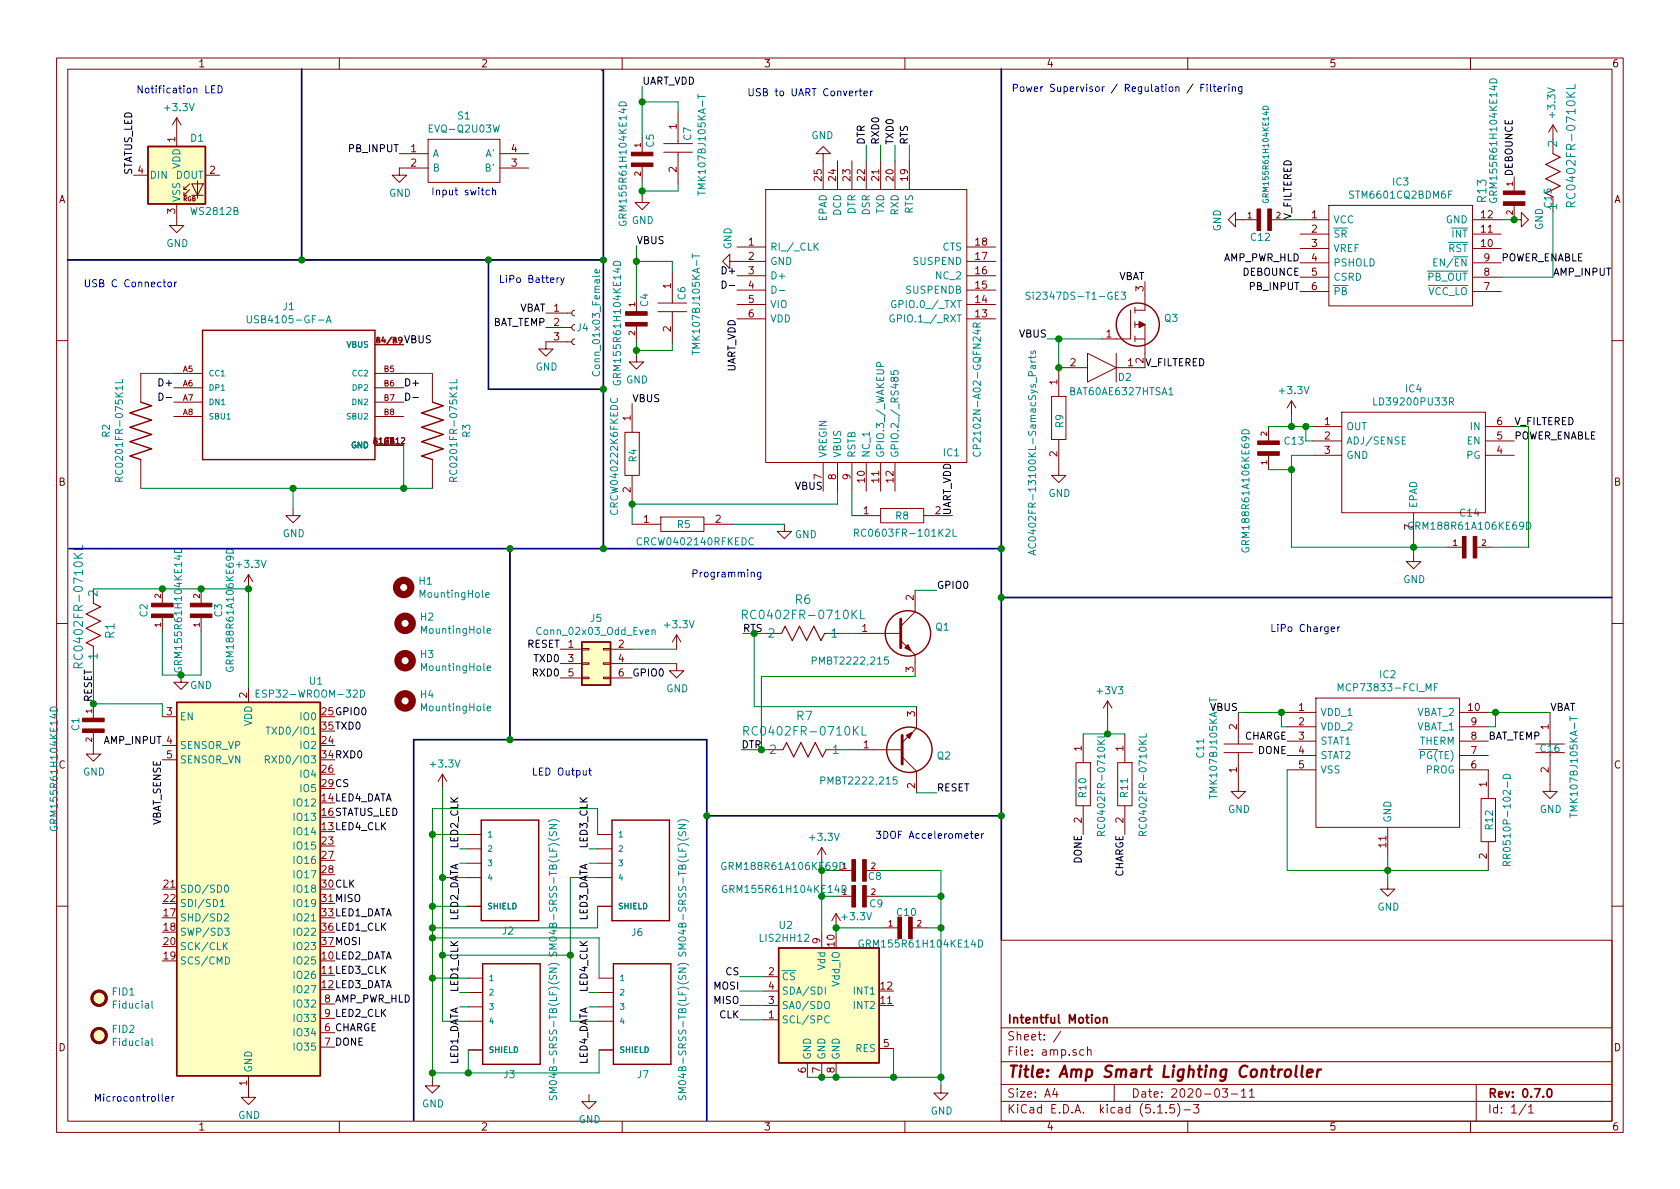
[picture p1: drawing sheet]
<svg xmlns="http://www.w3.org/2000/svg" width="297mm" height="210mm" viewBox="0 0 297 210" stroke-linecap="round" stroke-linejoin="round" font-family="sans-serif">
<defs><g id="words">
<text font-size="2.8" fill="#840000" x="178" y="190.5">Title: Amp Smart Lighting Controller</text>
<g font-size="2.1" fill="#008484">
<text x="275.3" y="25.8" transform="rotate(-90 275.3 25.8)">2</text>
<text x="262.8" y="35.7" transform="rotate(-90 262.8 35.7)">R13</text>
<text x="278.6" y="35.3" transform="rotate(-90 278.6 35.3)">RC0402FR-0710KL</text>
<text x="275.3" y="37.3" transform="rotate(-90 275.3 37.3)">1</text>
<text x="17.2" y="105.3" transform="rotate(-90 17.2 105.3)">2</text>
<text x="140.6" y="106.8">R6</text>
<text x="20.2" y="112.9" transform="rotate(-90 20.2 112.9)">R1</text>
<text x="132.6" y="109.5">RC0402FR-0710KL</text>
<text x="135.6" y="112.7">2</text>
<text x="147.2" y="112.7">1</text>
<text x="14.7" y="116.8" transform="rotate(-90 14.7 116.8)">RC0402FR-0710KL</text>
<text x="17.2" y="116.8" transform="rotate(-90 17.2 116.8)">1</text>
<text x="132.8" y="130.1">RC0402FR-0710KL</text>
<text x="140.9" y="127.4">R7</text>
<text x="135.9" y="133.3">2</text>
<text x="147.4" y="133.3">1</text>
</g>
<g font-size="2.1" fill="#840000">
<text x="178" y="184">Sheet: /</text>
<text x="178" y="181">Intentful Motion</text>
<text x="178" y="186.7">File: amp.sch</text>
<text x="178" y="196.9">KiCad E.D.A. kicad (5.1.5)-3</text>
<text x="178" y="194.1">Size: A4</text>
<text x="200" y="194.1">Date: 2020-03-11</text>
<text x="263" y="194.1">Rev: 0.7.0</text>
<text x="263" y="196.9">Id: 1/1</text>
</g>
<g font-size="1.8" fill="#840000">
<text x="35" y="11.9">1</text>
<text x="85" y="11.9">2</text>
<text x="135" y="11.9">3</text>
<text x="185" y="11.9">4</text>
<text x="235" y="11.9">5</text>
<text x="285" y="11.9">6</text>
<text x="119.6" y="22.8" transform="rotate(-90 119.6 22.8)">1</text>
<text x="31" y="25.1" transform="rotate(-90 31 25.1)">1</text>
<text x="72.7" y="26.9">1</text>
<text x="72.7" y="29.5">2</text>
<text x="90.4" y="29.5">3</text>
<text x="90.4" y="26.9">4</text>
<text x="10.4" y="35.9">A</text>
<text x="24.4" y="30.7">4</text>
<text x="37.1" y="30.7">2</text>
<text x="119.6" y="30.4" transform="rotate(-90 119.6 30.4)">2</text>
<text x="145.3" y="31.9" transform="rotate(-90 145.3 31.9)">25</text>
<text x="147.8" y="31.9" transform="rotate(-90 147.8 31.9)">24</text>
<text x="150.4" y="31.9" transform="rotate(-90 150.4 31.9)">23</text>
<text x="152.9" y="31.9" transform="rotate(-90 152.9 31.9)">22</text>
<text x="155.4" y="31.9" transform="rotate(-90 155.4 31.9)">21</text>
<text x="158" y="31.9" transform="rotate(-90 158 31.9)">20</text>
<text x="160.5" y="31.9" transform="rotate(-90 160.5 31.9)">19</text>
<text x="285.4" y="35.9">A</text>
<text x="31" y="37.8" transform="rotate(-90 31 37.8)">3</text>
<text x="231.9" y="38.6">1</text>
<text x="231.9" y="41.1">2</text>
<text x="261.9" y="41.1">11</text>
<text x="261.9" y="38.6">12</text>
<text x="132.4" y="43.4">1</text>
<text x="132.4" y="46">2</text>
<text x="172.5" y="46">17</text>
<text x="172.5" y="43.4">18</text>
<text x="231.9" y="43.7">3</text>
<text x="231.9" y="46.2">4</text>
<text x="261.9" y="43.7">10</text>
<text x="262.4" y="46.2">9</text>
<text x="118.6" y="51" transform="rotate(-90 118.6 51)">1</text>
<text x="132.4" y="48.5">3</text>
<text x="132.4" y="51">4</text>
<text x="132.4" y="53.6">5</text>
<text x="172.5" y="53.6">14</text>
<text x="172.5" y="51">15</text>
<text x="172.5" y="48.5">16</text>
<text x="202.2" y="51.5" transform="rotate(-90 202.2 51.5)">3</text>
<text x="231.9" y="48.8">5</text>
<text x="231.9" y="51.3">6</text>
<text x="262.4" y="51.3">7</text>
<text x="262.4" y="48.8">8</text>
<text x="97.9" y="55.1">1</text>
<text x="97.9" y="57.7">2</text>
<text x="118.6" y="58.6" transform="rotate(-90 118.6 58.6)">2</text>
<text x="132.4" y="56.1">6</text>
<text x="172.5" y="56.1">13</text>
<text x="195.6" y="59.7">1</text>
<text x="97.9" y="60.2">3</text>
<text x="189.3" y="64.8">2</text>
<text x="199.4" y="64.8">1</text>
<text x="202.2" y="64.2" transform="rotate(-90 202.2 64.2)">2</text>
<text x="186.9" y="68" transform="rotate(-90 186.9 68)">1</text>
<text x="111.5" y="74.4" transform="rotate(-90 111.5 74.4)">1</text>
<text x="234.2" y="75.2">1</text>
<text x="234.2" y="77.7">2</text>
<text x="264.7" y="77.7">5</text>
<text x="264.7" y="75.2">6</text>
<text x="186.9" y="80.7" transform="rotate(-90 186.9 80.7)">2</text>
<text x="234.2" y="80.3">3</text>
<text x="264.7" y="80.3">4</text>
<text x="10.4" y="85.9">B</text>
<text x="111.5" y="87.1" transform="rotate(-90 111.5 87.1)">2</text>
<text x="145.3" y="84.8" transform="rotate(-90 145.3 84.8)">7</text>
<text x="147.8" y="84.8" transform="rotate(-90 147.8 84.8)">8</text>
<text x="150.4" y="84.8" transform="rotate(-90 150.4 84.8)">9</text>
<text x="152.9" y="85.3" transform="rotate(-90 152.9 85.3)">10</text>
<text x="155.4" y="85.3" transform="rotate(-90 155.4 85.3)">11</text>
<text x="158" y="85.3" transform="rotate(-90 158 85.3)">12</text>
<text x="285.4" y="85.9">B</text>
<text x="113.8" y="92.5">1</text>
<text x="126.5" y="92.5">2</text>
<text x="152.7" y="90.9">1</text>
<text x="165.4" y="90.9">2</text>
<text x="249.7" y="93.7" transform="rotate(-90 249.7 93.7)">7</text>
<text x="161.5" y="106.1" transform="rotate(-90 161.5 106.1)">2</text>
<text x="152.4" y="111.8">1</text>
<text x="100.5" y="114.5">1</text>
<text x="100.5" y="117.1">3</text>
<text x="100.5" y="119.6">5</text>
<text x="109.4" y="114.5">2</text>
<text x="109.4" y="117.1">4</text>
<text x="109.4" y="119.6">6</text>
<text x="161.5" y="118.8" transform="rotate(-90 161.5 118.8)">3</text>
<text x="43.7" y="123.4" transform="rotate(-90 43.7 123.4)">2</text>
<text x="229.6" y="125.7">1</text>
<text x="259.6" y="125.7">10</text>
<text x="29.5" y="126.5">3</text>
<text x="56.9" y="131.6">24</text>
<text x="161.8" y="126.7" transform="rotate(-90 161.8 126.7)">3</text>
<text x="218.7" y="129" transform="rotate(-90 218.7 129)">2</text>
<text x="229.6" y="128.3">2</text>
<text x="229.6" y="130.8">3</text>
<text x="260.1" y="128.3">9</text>
<text x="260.1" y="130.8">8</text>
<text x="273.8" y="129" transform="rotate(-90 273.8 129)">1</text>
<text x="10.4" y="135.9">C</text>
<text x="29.5" y="134.1">5</text>
<text x="56.9" y="136.6">26</text>
<text x="152.7" y="132.3">1</text>
<text x="191.3" y="132.8" transform="rotate(-90 191.3 132.8)">1</text>
<text x="198.6" y="132.8" transform="rotate(-90 198.6 132.8)">1</text>
<text x="218.7" y="136.6" transform="rotate(-90 218.7 136.6)">1</text>
<text x="229.6" y="133.3">4</text>
<text x="229.6" y="135.9">5</text>
<text x="260.1" y="133.3">7</text>
<text x="260.1" y="135.9">6</text>
<text x="273.8" y="136.6" transform="rotate(-90 273.8 136.6)">2</text>
<text x="285.4" y="135.9">C</text>
<text x="161.8" y="139.4" transform="rotate(-90 161.8 139.4)">2</text>
<text x="262.9" y="139.2" transform="rotate(-90 262.9 139.2)">1</text>
<text x="56.9" y="149.3">23</text>
<text x="191.3" y="145.5" transform="rotate(-90 191.3 145.5)">2</text>
<text x="198.6" y="145.5" transform="rotate(-90 198.6 145.5)">2</text>
<text x="245.1" y="149.8" transform="rotate(-90 245.1 149.8)">11</text>
<text x="56.9" y="151.9">27</text>
<text x="56.9" y="154.4">28</text>
<text x="262.9" y="151.9" transform="rotate(-90 262.9 151.9)">2</text>
<text x="29" y="157">21</text>
<text x="29" y="159.5">22</text>
<text x="29" y="162">17</text>
<text x="29" y="164.6">18</text>
<text x="29" y="167.1">20</text>
<text x="145" y="166.8" transform="rotate(-90 145 166.8)">9</text>
<text x="147.6" y="167.3" transform="rotate(-90 147.6 167.3)">10</text>
<text x="29" y="169.7">19</text>
<text x="135.9" y="172.5">2</text>
<text x="135.9" y="177.5">3</text>
<text x="135.9" y="175">4</text>
<text x="155.8" y="177.5">11</text>
<text x="155.8" y="175">12</text>
<text x="10.4" y="185.9">D</text>
<text x="135.9" y="180.1">1</text>
<text x="156.2" y="185.2">5</text>
<text x="285.4" y="185.9">D</text>
<text x="43.7" y="192" transform="rotate(-90 43.7 192)">1</text>
<text x="142.5" y="189.7" transform="rotate(-90 142.5 189.7)">6</text>
<text x="145" y="189.7" transform="rotate(-90 145 189.7)">7</text>
<text x="147.6" y="189.7" transform="rotate(-90 147.6 189.7)">8</text>
<text x="35" y="199.9">1</text>
<text x="85" y="199.9">2</text>
<text x="135" y="199.9">3</text>
<text x="185" y="199.9">4</text>
<text x="235" y="199.9">5</text>
<text x="285" y="199.9">6</text>
</g>
<g font-size="1.8" fill="#0000c2">
<text x="25.9" y="16.5">Notification LED</text>
<text x="132.1" y="17">USB to UART Converter</text>
<text x="178.8" y="16.3">Power Supervisor / Regulation / Filtering</text>
<text x="76.2" y="34.5">Input switch</text>
<text x="14.7" y="50.8">USB C Connector</text>
<text x="88.1" y="50">LiPo Battery</text>
<text x="122.2" y="102.1">Programming</text>
<text x="224.5" y="111.8">LiPo Charger</text>
<text x="94" y="137.2">LED Output</text>
<text x="154.7" y="148.3">3DOF Accelerometer</text>
<text x="16.5" y="194.8">Microcontroller</text>
</g>
<g font-size="1.8">
<text x="113.5" y="15">UART_VDD</text>
<text x="61.9" y="26.9">PB_INPUT</text>
<text x="152.9" y="25.6" transform="rotate(-90 152.9 25.6)">DTR</text>
<text x="155.4" y="25.6" transform="rotate(-90 155.4 25.6)">RXD0</text>
<text x="158" y="25.6" transform="rotate(-90 158 25.6)">TXD0</text>
<text x="160.5" y="25.6" transform="rotate(-90 160.5 25.6)">RTS</text>
<text x="23.4" y="31" transform="rotate(-90 23.4 31)">STATUS_LED</text>
<text x="267.5" y="31.2" transform="rotate(-90 267.5 31.2)">DEBOUNCE</text>
<text x="228.3" y="38.9" transform="rotate(-90 228.3 38.9)">V_FILTERED</text>
<text x="112.5" y="43.2">VBUS</text>
<text x="216.2" y="46.2">AMP_PWR_HLD</text>
<text x="265.4" y="46.2">POWER_ENABLE</text>
<text x="128" y="48.5">D+</text>
<text x="197.6" y="49.5">VBAT</text>
<text x="219.8" y="48.8">DEBOUNCE</text>
<text x="221.1" y="51.3">PB_INPUT</text>
<text x="274.6" y="48.8">AMP_INPUT</text>
<text x="87" y="57.7">BAT_TEMP</text>
<text x="91.7" y="55.1">VBAT</text>
<text x="180.3" y="59.7">VBUS</text>
<text x="71.4" y="60.7">VBUS</text>
<text x="202.4" y="64.8">V_FILTERED</text>
<text x="28.4" y="68.3">D+</text>
<text x="71.4" y="68.3">D+</text>
<text x="111.8" y="71.1">VBUS</text>
<text x="130" y="66" transform="rotate(-90 130 66)">UART_VDD</text>
<text x="267.7" y="75.2">V_FILTERED</text>
<text x="267.7" y="77.7">POWER_ENABLE</text>
<text x="140.6" y="86.6">VBUS</text>
<text x="168.1" y="91.2" transform="rotate(-90 168.1 91.2)">UART_VDD</text>
<text x="165.6" y="104.1">GPIO0</text>
<text x="131.3" y="111.8">RTS</text>
<text x="93.2" y="114.5">RESET</text>
<text x="94.3" y="119.6">RXD0</text>
<text x="94.5" y="117.1">TXD0</text>
<text x="111.8" y="119.6">GPIO0</text>
<text x="16.3" y="124.2" transform="rotate(-90 16.3 124.2)">RESET</text>
<text x="214" y="125.7">VBUS</text>
<text x="274.1" y="125.7">VBAT</text>
<text x="18.5" y="131.6">AMP_INPUT 4</text>
<text x="56.9" y="126.5">25GPIO0</text>
<text x="56.9" y="129">35TXD0</text>
<text x="219.9" y="130.8">CHARGE</text>
<text x="263.1" y="130.8">BAT_TEMP</text>
<text x="56.9" y="134.1">34RXD0</text>
<text x="131.1" y="132.3">DTR</text>
<text x="222.5" y="133.3">DONE</text>
<text x="56.9" y="141.7">14LED4_DATA</text>
<text x="56.9" y="139.2">29CS</text>
<text x="165.6" y="139.9">RESET</text>
<text x="28.4" y="146.1" transform="rotate(-90 28.4 146.1)">VBAT_SENSE</text>
<text x="56.9" y="146.8">13LED4_CLK</text>
<text x="56.9" y="144.3">16STATUS_LED</text>
<text x="81" y="150.1" transform="rotate(-90 81 150.1)">LED2_CLK</text>
<text x="103.9" y="150.1" transform="rotate(-90 103.9 150.1)">LED3_CLK</text>
<text x="191.3" y="152.7" transform="rotate(-90 191.3 152.7)">DONE</text>
<text x="198.6" y="155.2" transform="rotate(-90 198.6 155.2)">CHARGE</text>
<text x="56.9" y="157">30CLK</text>
<text x="56.9" y="159.5">31MISO</text>
<text x="56.9" y="162">33LED1_DATA</text>
<text x="56.9" y="164.6">36LED1_CLK</text>
<text x="56.9" y="167.1">37MOSI</text>
<text x="81" y="163.1" transform="rotate(-90 81 163.1)">LED2_DATA</text>
<text x="103.9" y="163.1" transform="rotate(-90 103.9 163.1)">LED3_DATA</text>
<text x="56.9" y="169.7">10LED2_DATA</text>
<text x="56.9" y="172.2">11LED3_CLK</text>
<text x="128.3" y="172.5">CS</text>
<text x="56.9" y="174.7">12LED3_DATA</text>
<text x="57.4" y="177.3">8 AMP_PWR_HLD</text>
<text x="57.4" y="179.8">9 LED2_CLK</text>
<text x="81" y="175.5" transform="rotate(-90 81 175.5)">LED1_CLK</text>
<text x="103.9" y="175.5" transform="rotate(-90 103.9 175.5)">LED4_CLK</text>
<text x="126.3" y="175">MOSI</text>
<text x="126.3" y="177.5">MISO</text>
<text x="57.4" y="182.4">6 CHARGE</text>
<text x="57.4" y="184.9">7 DONE</text>
<text x="127.2" y="180.1">CLK</text>
<text x="81" y="188.5" transform="rotate(-90 81 188.5)">LED1_DATA</text>
<text x="103.9" y="188.5" transform="rotate(-90 103.9 188.5)">LED4_DATA</text>
</g>
<g font-size="1.8" fill="#008484">
<text x="29.3" y="19.7">+3.3V</text>
<text x="76.3" y="23.4">EVQ-Q2U03W</text>
<text x="81" y="21.1">S1</text>
<text x="275" y="20.6" transform="rotate(-90 275 20.6)">+3.3V</text>
<text x="31.9" y="29.9" transform="rotate(-90 31.9 29.9)">VDD</text>
<text x="33.7" y="25.1">D1</text>
<text x="76.5" y="27.8">A</text>
<text x="85.9" y="27.8">A'</text>
<text x="115.6" y="26" transform="rotate(-90 115.6 26)">C5</text>
<text x="122.2" y="24.8" transform="rotate(-90 122.2 24.8)">C7</text>
<text x="143.5" y="24.6">GND</text>
<text x="26.4" y="31.6">DIN</text>
<text x="31.1" y="31.6">DOUT</text>
<text x="31.9" y="35.8" transform="rotate(-90 31.9 35.8)">VSS</text>
<text x="68.8" y="34.8">GND</text>
<text x="76.5" y="30.3">B</text>
<text x="85.9" y="30.3">B'</text>
<text x="124.8" y="33.7" transform="rotate(-90 124.8 33.7)">TMK107BJ105KA-T</text>
<text x="239" y="35.1">STM6601CQ2BDM6F</text>
<text x="246.3" y="32.8">IC3</text>
<text x="264.7" y="35" transform="rotate(-90 264.7 35)">GRM155R61H104KE14D</text>
<text x="34" y="38">WS2812B</text>
<text x="110.8" y="39.1" transform="rotate(-90 110.8 39.1)">GRM155R61H104KE14D</text>
<text x="111.7" y="39.6">GND</text>
<text x="146.2" y="39.2" transform="rotate(-90 146.2 39.2)">EPAD</text>
<text x="148.7" y="38.1" transform="rotate(-90 148.7 38.1)">DCD</text>
<text x="151.3" y="37.9" transform="rotate(-90 151.3 37.9)">DTR</text>
<text x="153.8" y="38" transform="rotate(-90 153.8 38)">DSR</text>
<text x="156.3" y="37.8" transform="rotate(-90 156.3 37.8)">TXD</text>
<text x="158.9" y="38" transform="rotate(-90 158.9 38)">RXD</text>
<text x="161.4" y="37.8" transform="rotate(-90 161.4 37.8)">RTS</text>
<text x="215.9" y="40.9" transform="rotate(-90 215.9 40.9)">GND</text>
<text x="235.7" y="39.5">VCC</text>
<text x="255.7" y="39.5">GND</text>
<text x="272.8" y="40.7" transform="rotate(-90 272.8 40.7)">GND</text>
<text x="274.4" y="36.7" transform="rotate(-90 274.4 36.7)">C15</text>
<text x="29.4" y="43.7">GND</text>
<text x="129.3" y="44.1" transform="rotate(-90 129.3 44.1)">GND</text>
<text x="136.1" y="44.3">RI_/_CLK</text>
<text x="136.1" y="46.9">GND</text>
<text x="161.6" y="46.9">SUSPEND</text>
<text x="166.6" y="44.3">CTS</text>
<text x="221.2" y="42.6">C12</text>
<text x="235.7" y="42">SR</text>
<text x="235.7" y="44.6">VREF</text>
<text x="235.7" y="47.1">PSHOLD</text>
<text x="254.2" y="47.1">EN/EN</text>
<text x="256.1" y="44.6">RST</text>
<text x="256.7" y="42">INT</text>
<text x="121.2" y="53" transform="rotate(-90 121.2 53)">C6</text>
<text x="136.1" y="49.4">D+</text>
<text x="160.4" y="51.9">SUSPENDB</text>
<text x="165.7" y="49.4">NC_2</text>
<text x="182.8" y="53">Si2347DS-T1-GE3</text>
<text x="235.7" y="49.7">CSRD</text>
<text x="235.7" y="52.2">PB</text>
<text x="252.4" y="52.2">VCC_LO</text>
<text x="252.4" y="49.7">PB_OUT</text>
<text x="44.8" y="57.2">USB4105-GF-A</text>
<text x="50.1" y="54.9">J1</text>
<text x="102.1" y="58.6">J4</text>
<text x="114.6" y="54.2" transform="rotate(-90 114.6 54.2)">C4</text>
<text x="136.1" y="54.5">VIO</text>
<text x="136.1" y="57">VDD</text>
<text x="158.3" y="57">GPIO.1_/_RXT</text>
<text x="158.5" y="54.5">GPIO.0_/_TXT</text>
<text x="205.9" y="56.9">Q3</text>
<text x="94.7" y="65.5">GND</text>
<text x="106.1" y="65.8" transform="rotate(-90 106.1 65.8)">Conn_01x03_Female</text>
<text x="123.7" y="61.9" transform="rotate(-90 123.7 61.9)">TMK107BJ105KA-T</text>
<text x="109.8" y="67.3" transform="rotate(-90 109.8 67.3)">GRM155R61H104KE14D</text>
<text x="110.7" y="67.8">GND</text>
<text x="189.5" y="69.9">BAT60AE6327HTSA1</text>
<text x="197.8" y="67.4">D2</text>
<text x="226.4" y="69.7">+3.3V</text>
<text x="243.5" y="71.7">LD39200PU33R</text>
<text x="248.6" y="69.4">IC4</text>
<text x="19.4" y="77.3" transform="rotate(-90 19.4 77.3)">R2</text>
<text x="83.2" y="77.3" transform="rotate(-90 83.2 77.3)">R3</text>
<text x="188" y="75.6" transform="rotate(-90 188 75.6)">R9</text>
<text x="238" y="76.1">OUT</text>
<text x="260.1" y="76.1">IN</text>
<text x="112.6" y="81.7" transform="rotate(-90 112.6 81.7)">R4</text>
<text x="146.2" y="81" transform="rotate(-90 146.2 81)">VREGIN</text>
<text x="148.7" y="81" transform="rotate(-90 148.7 81)">VBUS</text>
<text x="151.3" y="81" transform="rotate(-90 151.3 81)">RSTB</text>
<text x="153.8" y="81" transform="rotate(-90 153.8 81)">NC_1</text>
<text x="156.3" y="81" transform="rotate(-90 156.3 81)">GPIO.3_/_WAKEUP</text>
<text x="158.9" y="81" transform="rotate(-90 158.9 81)">GPIO.2_/_RS485</text>
<text x="166.9" y="80.7">IC1</text>
<text x="173.4" y="79.1" transform="rotate(-90 173.4 79.1)">CP2102N-A02-GQFN24R</text>
<text x="227.2" y="78.6">C13</text>
<text x="238" y="78.6">ADJ/SENSE</text>
<text x="238" y="81.1">GND</text>
<text x="259.3" y="81.1">PG</text>
<text x="259.4" y="78.6">EN</text>
<text x="21.7" y="84" transform="rotate(-90 21.7 84)">RC0201FR-075K1L</text>
<text x="80.8" y="84" transform="rotate(-90 80.8 84)">RC0201FR-075K1L</text>
<text x="185.4" y="87.9">GND</text>
<text x="250.6" y="89.9" transform="rotate(-90 250.6 89.9)">EPAD</text>
<text x="50" y="95">GND</text>
<text x="109.3" y="90.6" transform="rotate(-90 109.3 90.6)">CRCW040222K6FKEDC</text>
<text x="119.8" y="93.4">R5</text>
<text x="140.5" y="95.2">GND</text>
<text x="152.2" y="94.9">RC0603FR-101K2L</text>
<text x="158.4" y="91.9">R8</text>
<text x="183.2" y="95.8" transform="rotate(-90 183.2 95.8)">AC0402FR-13100KL-SamacSys_Parts</text>
<text x="249.7" y="93.7">GRM188R61A106KE69D</text>
<text x="258.2" y="91.4">C14</text>
<text x="42" y="100.4">+3.3V</text>
<text x="113.1" y="96.4">CRCW0402140RFKEDC</text>
<text x="220.9" y="96.9" transform="rotate(-90 220.9 96.9)">GRM188R61A106KE69D</text>
<text x="74.1" y="103.4">H1</text>
<text x="74.5" y="105.7">MountingHole</text>
<text x="248.1" y="103.1">GND</text>
<text x="26.1" y="109.1" transform="rotate(-90 26.1 109.1)">C2</text>
<text x="39.3" y="109.1" transform="rotate(-90 39.3 109.1)">C3</text>
<text x="74.4" y="109.7">H2</text>
<text x="74.7" y="112.1">MountingHole</text>
<text x="95.4" y="112.3">Conn_02x03_Odd_Even</text>
<text x="104.4" y="110">J5</text>
<text x="117.7" y="111.1">+3.3V</text>
<text x="165.5" y="111.5">Q1</text>
<text x="32.2" y="118" transform="rotate(-90 32.2 118)">GRM155R61H104KE14D</text>
<text x="41.3" y="118" transform="rotate(-90 41.3 118)">GRM188R61A106KE69D</text>
<text x="74.4" y="116.4">H3</text>
<text x="74.7" y="118.7">MountingHole</text>
<text x="144.1" y="117.5">PMBT2222,215</text>
<text x="244" y="119.9">IC2</text>
<text x="33.6" y="121.8">GND</text>
<text x="46.3" y="123.4">ESP32-WROOM-32D</text>
<text x="54.8" y="121.1">U1</text>
<text x="74.4" y="123.5">H4</text>
<text x="74.7" y="125.8">MountingHole</text>
<text x="117.8" y="122.4">GND</text>
<text x="194.1" y="122.8">+3V3</text>
<text x="237.5" y="122.2">MCP73833-FCI_MF</text>
<text x="14" y="129.2" transform="rotate(-90 14 129.2)">C1</text>
<text x="31.7" y="127.4">EN</text>
<text x="44.6" y="128.4" transform="rotate(-90 44.6 128.4)">VDD</text>
<text x="48.3" y="129.9">TXD0/IO1</text>
<text x="53.3" y="127.4">IO0</text>
<text x="233.4" y="126.6">VDD_1</text>
<text x="233.4" y="129.2">VDD_2</text>
<text x="233.4" y="131.7">STAT1</text>
<text x="250.5" y="126.6">VBAT_2</text>
<text x="250.5" y="129.2">VBAT_1</text>
<text x="251" y="131.7">THERM</text>
<text x="14.7" y="137.2">GND</text>
<text x="31.7" y="132.5">SENSOR_VP</text>
<text x="31.7" y="135">SENSOR_VN</text>
<text x="48.1" y="135">RXD0/IO3</text>
<text x="53.3" y="132.5">IO2</text>
<text x="53.3" y="137.5">IO4</text>
<text x="76.3" y="135.7">+3.3V</text>
<text x="165.7" y="134.3">Q2</text>
<text x="212.9" y="133.9" transform="rotate(-90 212.9 133.9)">C11</text>
<text x="233.4" y="134.2">STAT2</text>
<text x="233.4" y="136.8">VSS</text>
<text x="251.3" y="134.2">PG(TE)</text>
<text x="252.1" y="136.8">PROG</text>
<text x="272.4" y="133">C16</text>
<text x="52.3" y="142.6">IO12</text>
<text x="53.3" y="140.1">IO5</text>
<text x="145.7" y="138.7">PMBT2222,215</text>
<text x="192.1" y="140.9" transform="rotate(-90 192.1 140.9)">R10</text>
<text x="199.4" y="140.9" transform="rotate(-90 199.4 140.9)">R11</text>
<text x="215.2" y="140.4" transform="rotate(-90 215.2 140.4)">TMK107BJ105KA-T</text>
<text x="217.1" y="143.8">GND</text>
<text x="272.2" y="143.8">GND</text>
<text x="278.9" y="143.7" transform="rotate(-90 278.9 143.7)">TMK107BJ105KA-T</text>
<text x="10.2" y="146.1" transform="rotate(-90 10.2 146.1)">GRM155R61H104KE14D</text>
<text x="52.3" y="147.7">IO14</text>
<text x="52.3" y="145.2">IO13</text>
<text x="143.3" y="148.7">+3.3V</text>
<text x="195.4" y="146.7" transform="rotate(-90 195.4 146.7)">RC0402FR-0710KL</text>
<text x="202.7" y="146.7" transform="rotate(-90 202.7 146.7)">RC0402FR-0710KL</text>
<text x="246" y="145.5" transform="rotate(-90 246 145.5)">GND</text>
<text x="264" y="146.7" transform="rotate(-90 264 146.7)">R12</text>
<text x="52.3" y="150.2">IO15</text>
<text x="52.3" y="152.8">IO16</text>
<text x="52.3" y="155.3">IO17</text>
<text x="153.6" y="155.6">C8</text>
<text x="267.1" y="151.6" transform="rotate(-90 267.1 151.6)">RR0510P-102-D</text>
<text x="31.7" y="157.9">SDO/SD0</text>
<text x="31.7" y="160.4">SDI/SD1</text>
<text x="52.3" y="157.9">IO18</text>
<text x="52.3" y="160.4">IO19</text>
<text x="153.8" y="160.4">C9</text>
<text x="158.6" y="162">C10</text>
<text x="243.5" y="161">GND</text>
<text x="31.7" y="162.9">SHD/SD2</text>
<text x="31.7" y="165.5">SWP/SD3</text>
<text x="52.3" y="162.9">IO21</text>
<text x="52.3" y="165.5">IO22</text>
<text x="88.8" y="165.3">J2</text>
<text x="98.5" y="167.6" transform="rotate(-90 98.5 167.6)">SM04B-SRSS-TB(LF)(SN)</text>
<text x="111.7" y="165.5">J6</text>
<text x="121.3" y="167.6" transform="rotate(-90 121.3 167.6)">SM04B-SRSS-TB(LF)(SN)</text>
<text x="134.6" y="166.5">LIS2HH12</text>
<text x="137.8" y="164.3">U2</text>
<text x="149" y="162.7">+3.3V</text>
<text x="152.7" y="167.6">GRM155R61H104KE14D</text>
<text x="31.7" y="170.6">SCS/CMD</text>
<text x="31.7" y="168">SCK/CLK</text>
<text x="52.3" y="170.6">IO25</text>
<text x="52.3" y="173.1">IO26</text>
<text x="52.3" y="168">IO23</text>
<text x="138.2" y="173.3">CS</text>
<text x="145.9" y="171.5" transform="rotate(-90 145.9 171.5)">Vdd</text>
<text x="19.9" y="176">FID1</text>
<text x="20.2" y="178.4">Fiducial</text>
<text x="52.3" y="175.6">IO27</text>
<text x="52.3" y="178.2">IO32</text>
<text x="138.2" y="178.4">SA0/SDO</text>
<text x="138.2" y="175.9">SDA/SDI</text>
<text x="148.5" y="174.3" transform="rotate(-90 148.5 174.3)">Vdd_IO</text>
<text x="151.1" y="178.4">INT2</text>
<text x="151.1" y="175.9">INT1</text>
<text x="19.9" y="182.6">FID2</text>
<text x="20.2" y="185">Fiducial</text>
<text x="52.3" y="183.3">IO34</text>
<text x="52.3" y="185.8">IO35</text>
<text x="52.3" y="180.7">IO33</text>
<text x="138.2" y="181">SCL/SPC</text>
<text x="44.6" y="189.7" transform="rotate(-90 44.6 189.7)">GND</text>
<text x="89.1" y="190.7">J3</text>
<text x="112.7" y="190.7">J7</text>
<text x="143.4" y="187.4" transform="rotate(-90 143.4 187.4)">GND</text>
<text x="145.9" y="187.4" transform="rotate(-90 145.9 187.4)">GND</text>
<text x="148.5" y="187.4" transform="rotate(-90 148.5 187.4)">GND</text>
<text x="151.3" y="186">RES</text>
<text x="42.1" y="197.9">GND</text>
<text x="74.6" y="195.8">GND</text>
<text x="98.5" y="193" transform="rotate(-90 98.5 193)">SM04B-SRSS-TB(LF)(SN)</text>
<text x="121.3" y="193" transform="rotate(-90 121.3 193)">SM04B-SRSS-TB(LF)(SN)</text>
<text x="164.5" y="197.1">GND</text>
<text x="102.3" y="198.6">GND</text>
</g>
<g font-size="1.8" fill="#008400">
<text x="128.3" y="153.8">GRM188R61A106KE69D</text>
<text x="128.6" y="157.9">GRM155R61H104KE14D</text>
</g>
<g font-size="1.4" fill="#840000">
<text x="113.3" y="26" transform="rotate(-90 113.3 26)">1</text>
<text x="113.3" y="31.1" transform="rotate(-90 113.3 31.1)">2</text>
<text x="267.5" y="32.9" transform="rotate(-90 267.5 32.9)">1</text>
<text x="220.6" y="38.6">1</text>
<text x="225.7" y="38.6">2</text>
<text x="267.5" y="38" transform="rotate(-90 267.5 38)">2</text>
<text x="112.3" y="59.3" transform="rotate(-90 112.3 59.3)">2</text>
<text x="112.3" y="54.2" transform="rotate(-90 112.3 54.2)">1</text>
<text x="32.4" y="65.8">A5</text>
<text x="66.8" y="60.7">A4/B9</text>
<text x="66.8" y="60.7">B</text>
<text x="67.9" y="65.8">B5</text>
<text x="69" y="60.7">A</text>
<text x="32.4" y="68.3">A6</text>
<text x="32.4" y="70.9">A7</text>
<text x="67.9" y="68.3">B6</text>
<text x="67.9" y="70.9">B7</text>
<text x="32.4" y="73.4">A8</text>
<text x="67.9" y="73.4">B8</text>
<text x="224" y="77.1" transform="rotate(-90 224 77.1)">2</text>
<text x="66.4" y="78.5">A1/B12</text>
<text x="66.4" y="78.5">B G1</text>
<text x="69" y="78.5">4</text>
<text x="224" y="82.2" transform="rotate(-90 224 82.2)">1</text>
<text x="256.9" y="96.5">1</text>
<text x="262" y="96.5">2</text>
<text x="28.4" y="105.8" transform="rotate(-90 28.4 105.8)">2</text>
<text x="35.3" y="105.8" transform="rotate(-90 35.3 105.8)">2</text>
<text x="28.4" y="110.9" transform="rotate(-90 28.4 110.9)">1</text>
<text x="35.3" y="110.9" transform="rotate(-90 35.3 110.9)">1</text>
<text x="16.3" y="131.2" transform="rotate(-90 16.3 131.2)">2</text>
<text x="16.3" y="126.1" transform="rotate(-90 16.3 126.1)">1</text>
<text x="149" y="153.7">1</text>
<text x="154.1" y="153.7">2</text>
<text x="149" y="158.2">1</text>
<text x="154.1" y="158.2">2</text>
<text x="157.1" y="163.8">1</text>
<text x="162.2" y="163.8">2</text>
</g>
<g font-size="1.4" fill="#008484">
<text x="224.3" y="35.2" transform="rotate(-90 224.3 35.2)">GRM155R61H104KE14D</text>
<text x="61.3" y="61.5">VBUS</text>
<text x="36.8" y="66.5">CC1</text>
<text x="36.8" y="69.1">DP1</text>
<text x="36.8" y="71.6">DN1</text>
<text x="62.5" y="66.5">CC2</text>
<text x="62.5" y="71.6">DN2</text>
<text x="62.5" y="69.1">DP2</text>
<text x="36.8" y="74.2">SBU1</text>
<text x="61.5" y="74.2">SBU2</text>
<text x="62.1" y="79.2">GND</text>
<text x="86.1" y="148.1">1</text>
<text x="109.2" y="148.1">1</text>
<text x="86.1" y="150.6">2</text>
<text x="86.1" y="153.2">3</text>
<text x="86.1" y="155.7">4</text>
<text x="109.2" y="150.6">2</text>
<text x="109.2" y="153.2">3</text>
<text x="109.2" y="155.7">4</text>
<text x="86.1" y="160.8">SHIELD</text>
<text x="109.2" y="160.8">SHIELD</text>
<text x="86.4" y="173.5">1</text>
<text x="109.5" y="173.5">1</text>
<text x="86.4" y="176">2</text>
<text x="86.4" y="178.6">3</text>
<text x="109.5" y="176">2</text>
<text x="109.5" y="178.6">3</text>
<text x="86.4" y="181.1">4</text>
<text x="109.5" y="181.1">4</text>
<text x="86.4" y="186.2">SHIELD</text>
<text x="109.5" y="186.2">SHIELD</text>
</g>
<text font-size="1.1" fill="#840000" x="32.4" y="35.6">RGB</text>
</g></defs>
<g fill="none" stroke="#840000" stroke-width=".18">
<path d="M10 10.3h277v189.9h-277zM12 12.2h273v186.1h-273zM60 10.3v1.9M110 10.3v1.9M119.9 19.8v5.6M160 10.3v1.9M210 10.3v1.9M260 10.3v1.9M23.6 31h2.6M31.2 36.1v3.8h1.3l-1.3 1.2-1.2-1.2h1.2M31.2 20.8v5.1M31.2 20.8l-.7 1.3"/>
<path d="M31.2 20.8l.8 1.3M32.5 33.5h.5M33.5 33.5l-1 1v-.5M33.5 32.5l-1 1v-.5M33.9 32.5h2l-1 2zM33.9 34.5h2M34.9 32v3M36.3 31h2.6M70.6 27.2h5.1M75.7 24.6h12.7v7.7h-12.7zM75.7 29.7h-5.1v1.3h1.3l-1.3 1.3-1.3-1.3h1.3M88.4 27.2h5.1"/>
<path d="M88.4 29.7h5.1M113.5 34.5v1.3h1.3l-1.3 1.3-1.2-1.3h1.2M113.5 24.4v2.5M113.5 29.5v2.5M117.3 25.4h5.1M117.3 26.9h5.1M119.9 26.9v5.6M135.4 33.5h35.5v48.3h-35.5zM145.5 27.2h1.3l-1.3-1.3-1.2 1.3h1.2v6.3M148.1 28.4v5.1M150.6 28.4v5.1M153.2 28.4v5.1"/>
<path d="M155.7 28.4v5.1M158.2 28.4v5.1M160.8 28.4v5.1M218.4 38.9v-1.3l-1.2 1.3 1.2 1.2v-1.2h3.8M224.8 38.9h2.5M229.9 38.9h5M234.9 36.3h25.4v17.8h-25.4zM260.3 38.9h5.1M267.7 36.3v2.6h1.3v-1.3l1.3 1.3-1.3 1.2v-1.2M267.7 31.2v2.6M274.6 22.1l-.8 1.3M274.6 22.1v5.1"/>
<path d="M274.6 34.8v2.5M274.6 22.1l.7 1.3M96.5 57.9h4.6M96.5 55.4h4.6M101.6 59.9l-.3 .1-.2 .4 .1 .4 .4 .2M101.6 57.4l-.3 .1-.2 .3 .1 .4 .4 .2M101.6 54.9l-.3 .1-.2 .3 .1 .4 .4 .2M112.5 52.6v2.5M112.5 57.7v2.5M116.3 53.6h5.1M116.3 55.1h5.1M118.9 48v5.6"/>
<path d="M118.9 55.1v5.6M129 46.2v-1.2l-1.2 1.2 1.2 1.3v-1.3h6.4M130.3 43.7h5.1M130.3 56.4h5.1M130.3 53.8h5.1M130.3 51.3h5.1M130.3 48.8h5.1M170.9 43.7h5.1M170.9 56.4h5.1M170.9 53.8h5.1M170.9 51.3h5.1M170.9 48.8h5.1"/>
<path d="M170.9 46.2h5.1M199.9 54.9v5h-5.1M200.7 57.4h1.7v7.6h-5M200.7 54.4v1M200.7 56.9v1M200.7 59.4v1M200.7 59.9h1.7M202.4 49.8v5.1h-1.7M229.9 43.9h5M229.9 41.4h5M229.9 46.5h5M229.9 49h5"/>
<path d="M229.9 51.6h5M260.3 43.9h5.1M260.3 41.4h5.1M260.3 46.5h5.1M260.3 49h5.1M260.3 51.6h5.1M10 60.2h2M24.9 66v5.1M30.7 66h5.1M30.7 68.6h5.1M30.7 71.1h5.1M30.7 73.7h5.1"/>
<path d="M66.3 66h5.1M66.3 68.6h5.1M66.3 71.1h5.1M66.3 73.7h5.1M66.3 61h5.1M66.3 78.7h5.1M71 77.5l.4-.1 .2 .3-.7 .7h.7M76.5 66v5.1M101.1 60.4h-4.6v1.3h1.3l-1.3 1.3-1.3-1.3h1.3M110.5 76.4h2.5v7.7h-2.5zM111.8 71.4v5M112.5 62.7v1.3h1.3l-1.3 1.3-1.2-1.3h1.2"/>
<path d="M185.9 70.1h2.6v7.6h-2.6zM187.2 77.7v6.4h1.3l-1.3 1.2-1.3-1.2h1.3M192.3 62.5l5.1 2.5-5.1 2.6zM192.3 65h-5.1v5.1M197.4 62.5v5.1M224.3 75.4v2.6M228.3 70.9l-.7 1.2M228.3 70.9v2.5M228.3 70.9l.8 1.2M232.2 75.4h5M232.2 78h5M237.2 72.9h25.4v17.8h-25.4z"/>
<path d="M262.6 75.4h5.1M262.6 78h5.1M285 60.2h2M24.9 81.3v5.1M51.8 89.9v1.3h1.3l-1.3 1.3-1.3-1.3h1.3M76.5 81.3v5.1M111.8 92.7h5M111.8 84.1v5M116.8 91.4h7.7v2.6h-7.7zM124.5 92.7h5M138.7 92.7v1.3h1.3l-1.3 1.2-1.3-1.2h1.3M145.5 81.8v5.1"/>
<path d="M148.1 81.8v5.1M150.6 91.2h5.1M150.6 81.8v5.1M153.2 81.8v5.1M155.7 89.9h7.6v2.6h-7.6zM155.7 81.8v5.1M158.2 81.8v5.1M163.3 91.2h5.1M224.3 80.5v2.6M232.2 80.5h5M249.9 98v1.3h1.3l-1.3 1.3-1.2-1.3h1.2M249.9 90.7v5.1"/>
<path d="M256 96.8h2.6M261.1 96.8h2.6M262.6 80.5h5.1M10 110.3h2M16.5 104.1v2.6M16.5 114.3v2.5M28.7 104.1v2.6M28.7 109.2v2.6M32 119.4v1.2h1.3l-1.3 1.3-1.3-1.3h1.3M35.6 104.1v2.6M35.6 109.2v2.6M43.9 101.6v2.5"/>
<path d="M43.9 101.6l-.7 1.3M43.9 101.6l.8 1.3M99.1 114.8h3.8M99.1 117.3h3.8M99.1 119.9h3.8M102.9 119.8h1.2v.2h-1.2zM102.9 114.7h1.2v.2h-1.2zM102.9 117.2h1.2v.3h-1.2zM106.7 119.8h1.2v.2h-1.2zM106.7 114.7h1.2v.2h-1.2zM106.7 117.2h1.2v.3h-1.2zM107.9 114.8h3.9"/>
<path d="M107.9 117.3h3.9M107.9 119.9h3.9M119.6 117.3v1.3h1.3l-1.3 1.3-1.2-1.3h1.2M119.6 112.3l-.7 1.2M119.6 112.3v2.5M119.6 112.3l.8 1.2M135.6 112h2.6M145.8 112h2.5M151.6 112h7.7M159.3 113.3l2.5 2.5v3.8M161.8 104.4v3.8l-2.5 2.5M285 110.3h2"/>
<path d="M16.5 129.5v3.8h1.3l-1.3 1.3-1.3-1.3h1.3M16.5 124.5v2.5M28.7 126.7h2.5M28.7 131.8h2.5M28.7 134.4h2.5M43.9 121.7v2.5M78.2 136.9l-.7 1.3M78.2 136.9v2.5M78.2 136.9l.8 1.3M135.9 132.6h2.5M146 132.6h2.6M151.9 132.6h7.6"/>
<path d="M159.5 133.9l2.6 2.5v3.8M162.1 125v3.8l-2.6 2.5M190.2 134.9h2.6v7.6h-2.6zM191.5 129.8v5.1M195.8 123.9l-.7 1.3M195.8 123.9v2.6M195.8 123.9l.8 1.3M197.6 134.9h2.6v7.6h-2.6zM198.9 129.8v5.1M216.4 131.6h5.1M216.4 133.1h5.1M218.9 133.1v6.8h1.3l-1.3 1.3-1.2-1.3h1.2"/>
<path d="M218.9 126v5.6M227.6 126h5.1M227.6 128.5h5.1M227.6 131.1h5.1M227.6 133.6h5.1M227.6 136.1h5.1M232.7 123.4h25.4v22.9h-25.4zM258.1 126h5M258.1 128.5h5M258.1 131.1h5M258.1 133.6h5M258.1 136.1h5v5.1"/>
<path d="M271.5 131.6h5.1M271.5 133.1h5.1M274.1 133.6v6.3h1.2l-1.2 1.3-1.3-1.3h1.3M274.1 126v5.6M82.5 147.6h2.6M82.5 150.1h2.6M82.5 152.6h2.6M82.5 155.2h2.6M105.7 147.6h2.5M105.7 150.1h2.5M105.7 152.6h2.5M105.7 155.2h2.5"/>
<path d="M145.3 149.9l-.8 1.2M145.3 149.9v2.5M145.3 149.9l.7 1.2M148.1 153.9h2.5M148.1 158.5h2.5M153.2 158.5h2.5M191.5 142.5v5.1M198.9 142.5v5.1M245.4 156v1.2h1.2l-1.2 1.3-1.3-1.3h1.3M245.4 146.3v5.1M261.9 141.2h2.5v7.6h-2.5zM263.1 148.8v5.1"/>
<path d="M10 160.2h2M56.6 177.5h2.6M82.5 160.3h2.6M82.8 173h2.5M82.8 175.5h2.5M82.8 178h2.5M105.7 160.3h2.5M105.9 173h2.6M105.9 175.5h2.6M105.9 178h2.6M135.1 172.7h2.6M135.1 177.8h2.6"/>
<path d="M135.1 175.3h2.6M145.3 165.1v2.5M147.8 161.5l-.7 1.3M147.8 161.5v2.6M147.8 161.5l.8 1.3M156.2 164.1h2.5M161.3 164.1h2.5M177 166.3h108v32h-108zM285 160.2h2M43.9 190.2v3.9h1.3l-1.3 1.2-1.2-1.2h1.2M56.6 182.6h2.6M56.6 185.2h2.6"/>
<path d="M56.6 180.1h2.6M60 198.3v1.9M76.5 190.7v1.3h1.2l-1.2 1.3-1.3-1.3h1.3M82.8 180.6h2.5M82.8 185.7h2.5M104.1 193.5v1.3h1.3l-1.3 1.3-1.2-1.3h1.2M105.9 180.6h2.6M105.9 185.7h2.6M110 198.3v1.9M135.1 180.3h2.6M142.7 188v2.5M145.3 188v2.5"/>
<path d="M147.8 188v2.5M155.4 185.4h2.6M160 198.3v1.9M166.4 192v1.3h1.2l-1.2 1.3-1.3-1.3h1.3M177 194.8h108M177 191.8h108M177 187.8h108M177 181.8h108M186.5 192.5l-.4 1h1M186.8 193v1M187.6 182.3l-1.3 2M191.6 185.7l-.4-.1-.3 .3 .1 .6 .2 .1 .4-.1"/>
<path d="M192.3 185.7a.37 .37 0 0 1 .6 .1v.8M192.3 185.1v1.5M197 191.8v3M204.7 196.8h.8M206.2 196.7v.1M207.6 195.3h-.7l-.1 .7 .2-.1 .5 .1 .2 .2-.1 .5-.2 .1-.6-.1M208.2 195.1a1.71 1.71 0 0 1 0 2.3M209.3 196.3h1.2M210 198.3v1.9M211 195.3h1l-.5 .6 .4 .1v.7l-.2 .1-.7-.1M216.1 192.5h.9l-.4 .6 .4 .1v.7l-.2 .1-.7-.1M217.7 193.5h1.1"/>
<path d="M219.5 193l.4-.5v1.5M219.5 194h.8M220.9 193l.4-.5v1.5M220.9 194h.9M260 198.3v1.9M261 191.8v6.5M269.8 195.2l-1.2 2M270.3 195.8l.4-.5v1.5M270.3 196.8h.8"/>
</g>
<path d="M195.1 179.9v1M193.8 180.1l.2-.2 .4 .2v.7l-.2 .1-.4-.1zM195.1 180.1l.2-.2 .4 .1v.9M273.7 192.6l.3-.1a.94 .94 0 0 1 0 1.5h-.1a1 1 0 0 1-.2-1.4z" fill="none" stroke="#840000" stroke-width=".3"/>
<path d="M227.3 189.3a.53 .53 0 0 1 .6-.2 .53 .53 0 0 1 .4 .4l-.1 .6a.54 .54 0 0 1-.5 .4 .54 .54 0 0 1-.5-.4zM229.3 188.4l-.3 1.8 .3 .2M230.3 188.4l-.2 1.8 .3 .2M231.1 189.8l1-.2-.1-.4h-.7l-.3 1 .3 .2 .6-.1M233 189.1l-.2 1.3M233.6 189.1a.55 .55 0 0 0-.7 .4" fill="none" stroke="#840000" stroke-width=".41"/>
<g fill="#840000" stroke="#840000" stroke-width=".18">
<path d="M150.6 152h.7v3.8h-.7z"/>
<path d="M152.5 152h.7v3.8h-.7z"/>
<path d="M222.4 79.9h3.8v.6h-3.8z"/>
<path d="M222.4 78h3.8v.6h-3.8z"/>
<path d="M222.2 37h.7v3.8h-.7z"/>
<path d="M224.2 37h.6v3.8h-.6z"/>
<path d="M258.6 94.9h.6v3.8h-.6z"/>
<path d="M260.5 94.9h.6v3.8h-.6z"/>
<path d="M110.6 55.1h3.8v.6h-3.8z"/>
<path d="M110.6 57h3.8v.7h-3.8z"/>
<path d="M265.8 33.8h3.8v.6h-3.8z"/>
<path d="M265.8 35.7h3.8v.6h-3.8z"/>
<path d="M14.6 127h3.8v.6h-3.8z"/>
<path d="M14.6 128.9h3.8v.6h-3.8z"/>
<path d="M111.6 26.9h3.8v.7h-3.8z"/>
<path d="M111.6 28.8h3.8v.7h-3.8z"/>
<path d="M33.7 108.6h3.8v.6h-3.8z"/>
<path d="M33.7 106.7h3.8v.6h-3.8z"/>
<path d="M26.8 108.6h3.8v.6h-3.8z"/>
<path d="M26.8 106.7h3.8v.6h-3.8z"/>
<path d="M158.7 162.2h.7v3.8h-.7z"/>
<path d="M160.7 162.2h.6v3.8h-.6z"/>
<path d="M150.6 156.6h.7v3.8h-.7z"/>
<path d="M152.5 156.6h.7v3.8h-.7z"/>
</g>
<g fill="none" stroke="#008484" stroke-width=".18">
<path d="M109.6 18.1a.67 .67 0 0 1 .8-.1 .67 .67 0 0 1 .3 .7h-1.3zM123.4 16.7v.7M123.4 17.1h1.3M223.3 19a.52 .52 0 0 1 .6-.2 .52 .52 0 0 1 .4 .5h-1zM263.6 14a.67 .67 0 0 1 .7 0 .67 .67 0 0 1 .3 .7h-1.2zM278.5 14.9v.7h-1.5M109.5 39.2a.59 .59 0 0 0 .6 .7 .59 .59 0 0 0 .6-.7l-.5-.1v.2M123.4 33.8v.7M223.3 35.3a.45 .45 0 0 0 .5 .6 .45 .45 0 0 0 .4-.7h-.4v.2M263.4 35.1a.59 .59 0 0 0 .6 .7 .59 .59 0 0 0 .6-.7l-.5-.1v.3M277.7 36.5v-.7l-.2-.1-.4 .1-.1 .2v.5h1.5M278.5 35.7l-.8 .5"/>
<path d="M43.7 55.8v1.1l.3 .2 .3-.1 .1-.1v-1.1M57.7 57.1l.4-1.3 .4 1.3M57.8 56.7h.6M106 47.7v.4l-.2 .2-.6-.1v-.5l.3-.1 .1 .7M108.6 46.3a.67 .67 0 0 1 .8-.1 .67 .67 0 0 1 .3 .7h-1.3zM122.4 44.9v.7M122.4 45.3h1.3M136.5 50.6a.64 .64 0 0 1 .7 .6 .64 .64 0 0 1-.7 .7zM137.8 51.4h1M144.1 43.5l.6 .7M144.7 43l-.8 .7M158.1 55.7a.59 .59 0 0 0-.8 .6 .59 .59 0 0 0 .8 .6v-.5h-.2"/>
<path d="M158.4 53.2a.59 .59 0 0 0-.8 .6 .59 .59 0 0 0 .8 .6v-.5h-.2M172.7 57.8v-.6l-.2-.1-.3 .1-.1 .1v.5h1.2M173.3 57.1l-.6 .4M182.1 51.7h-.4l-.2 .1v.3l.5 .3 .1 .3-.2 .2h-.5M198.2 51.7h.8l-.4 .4 .4 .2v.5l-.2 .1-.6-.1M253.5 46.4h.4M254.1 45.8h-.6v1.2h.6M21.7 67.1v.6h-1.3M80.8 67.1v.6h-1.3M104.9 65.7a.6 .6 0 0 0 .4 .8 .6 .6 0 0 0 .7-.6l-.1-.2M108.1 70.4a.6 .6 0 0 0 .4 .8 .6 .6 0 0 0 .7-.6l-.1-.2M108.5 67.4a.59 .59 0 0 0 .6 .7 .59 .59 0 0 0 .6-.7l-.5-.1v.2"/>
<path d="M122.4 62v.7M155.7 64.8l-.1-.6-.2-.1h-.3l-.1 .2v.5h1.3M157.5 65.6v.6h.6l-.1-.4 .3-.3h.3l.2 .3-.1 .4M172.2 79.9a.6 .6 0 0 0 .4 .8 .6 .6 0 0 0 .7-.6l-.1-.2M182.3 63.6l.2 .4M182.3 64h.8M182.3 62.9v.5M182.3 62.1v.3l.1 .2 .2-.1 .2-.4h.3v.5M182.6 64.6v.4l.2 .2h.3v-.6M183.1 64.6l-.8 .1v.5M183.1 62.9l-.2 .3h-1.1M206.7 69.8h.7"/>
<path d="M219.7 76.1a.67 .67 0 0 1 .8-.1 .67 .67 0 0 1 .3 .7h-1.2zM242.9 70.4v1.2h.6M247.9 77.9h.4M248.5 77.3h-.6v1.2h.6M256.3 71l.6-.1v-.4l-.1-.1h-.5v1.2M256.6 71l.4 .6M14.6 96.5v.7h-1.5M21.1 85.1l-.1-.6-.2-.1h-.3l-.1 .2v.5h1.3M21.7 84.4l-.6 .4M31 97.1a.67 .67 0 0 1 .8-.1 .67 .67 0 0 1 .3 .7h-1.3zM40.2 97.2a.67 .67 0 0 1 .7-.1 .67 .67 0 0 1 .3 .7h-1.2zM80.2 85.1l-.1-.6-.2-.1h-.3l-.1 .2v.5h1.3"/>
<path d="M80.8 84.4l-.6 .4M151.1 94.2l.7-.1v-.4l-.7-.1v1.2M151.4 94.2l.4 .6M168.5 93.6v1.2h.6M182 96.1a.6 .6 0 0 0 .4 .9 .6 .6 0 0 0 .7-.6l-.1-.3M182.8 97.4v.6M183.1 97.3l-1.3 .4 1.3 .4M219.6 96.9a.59 .59 0 0 0 .6 .7 .59 .59 0 0 0 .6-.7l-.5-.1v.3M269.9 92.3a.64 .64 0 0 1 .8 .7 .64 .64 0 0 1-.8 .6zM13.8 118.1v-.8l-.2-.1-.4 .1-.1 .2v.6h1.5M14.6 117.2l-.8 .5M30.9 118.1a.59 .59 0 0 0 .6 .7 .59 .59 0 0 0 .6-.7h-.5v.2"/>
<path d="M40.1 118a.59 .59 0 0 0 .5 .7 .59 .59 0 0 0 .6-.7h-.5v.2M85.9 105.2l.6-.1-.1-.3h-.3l-.2 .2 .1 .6h.4M86.1 118.2l.6-.1v-.3l-.4-.1-.2 .2 .1 .6h.5M86.1 111.6l.6-.2v-.2l-.4-.1-.2 .2 .1 .6h.5M115.3 111.5l.2-.1h.3v.8M115.3 111.4v.8M131.3 108.7l.7-.1 .1-.2v-.4l-.2-.1h-.6v1.5M131.6 108.7l.5 .7M143.6 116.8h.6l.1-.2v-.3l-.2-.1h-.5v1.2M152.2 107.9v1.5h.7M157 116.2h-.6v.6l.2-.1 .4 .1v.5l-.1 .1-.5-.1M9 125.1a.67 .67 0 0 1 .8-.1 .67 .67 0 0 1 .3 .7h-1.2z"/>
<path d="M45.3 122.6h.4M45.9 122h-.6v1.3h.6M46.9 134.3h.6l.2-.2-.1-.3-.2-.2h-.5v1.3M47 128.6h.8M47.2 134.3l.5 .6M47.4 128.6v1.2M63.8 122a.64 .64 0 0 1 .7 .7 .64 .64 0 0 1-.7 .6zM86.1 125.3l.6-.1v-.3h-.4l-.2 .1 .1 .6h.5M131.5 129.3l.8-.1 .1-.2-.1-.4-.2-.1h-.6v1.5M131.9 129.3l.5 .7M145.1 138h.6l.2-.2-.1-.3-.2-.1h-.5v1.3M152.4 128.5v1.5h.7"/>
<path d="M158.6 137.4h-.6l-.1 .6 .2-.1 .5 .1v.5l-.2 .2-.5-.2M195.3 129.7v.6h-1.3M202.7 129.7v.6h-1.3M213.9 123.4v.7M213.9 123.8h1.2M236.6 122.2v-1.3l.4 .9 .5-.9v1.3M253.6 121.5h.4M254.2 120.9h-.6v1.3M265.9 137a.67 .67 0 0 1 .8 0 .67 .67 0 0 1 .3 .6h-1.2zM277.6 126.7v.7M277.6 127.1h1.3M8.9 146.2a.59 .59 0 0 0 .6 .7 .59 .59 0 0 0 .6-.7l-.5-.1v.2"/>
<path d="M38.9 159.4l.4-.4v1.3M39.9 156.6l.1-.1a.67 .67 0 0 1 .4 .6 .67 .67 0 0 1-.4 .7 .83 .83 0 0 1-.1-1.2zM97 145.3a1.47 1.47 0 0 1 1.9 0M97.1 145.8h1.3l-1.3 .7h1.3M119.8 145.3a1.47 1.47 0 0 1 1.9 0M120 145.8h1.3l-1.3 .7h1.3M128.3 152.6a.59 .59 0 0 0-.7 .5 .59 .59 0 0 0 .7 .6l.1-.5h-.3M128.4 156.6a.59 .59 0 0 0-.7 .6 .59 .59 0 0 0 .7 .6l.1-.5h-.2M148.5 152.5a.64 .64 0 0 1 .8 .6 .64 .64 0 0 1-.8 .7zM148.9 156.6a.64 .64 0 0 1 .7 .6 .64 .64 0 0 1-.7 .6zM194.7 147.7l-.1-.6-.1-.1-.3 .1-.2 .2v.4h1.3M195.3 147l-.6 .4"/>
<path d="M202.1 147.7l-.1-.6-.2-.1-.3 .1-.1 .2v.4h1.3M202.7 147l-.6 .4M213.9 140.5v.7M266.4 153.1v-.7h-.5l-.1 .2v.5h1.2M267 152.3l-.6 .4M277.6 143.8v.7M26.9 177v1.1l.2 .2M38.9 160.3h.8M39.7 161.7l.5-.1 .2 .3-.8 1h.8M39.7 167.2l.5 .7M39.7 164.1h.8l-.4 .5 .4 .1-.1 .6-.5 .1-.2-.1M39.9 169.2a.64 .64 0 0 1 .7 .6 .64 .64 0 0 1-.7 .7z"/>
<path d="M40.2 166.7l-.7 .7M97 170.7a1.47 1.47 0 0 1 1.9 0M97.1 171.2h1.3l-1.3 .7h1.3M97.2 168.3l-.1 .5 .2 .2 .2 .1 .2-.1 .2-.5 .3-.2 .2 .3-.1 .5M119.8 170.7a1.47 1.47 0 0 1 1.9 0M120 171.2h1.3l-1.3 .7h1.3M120.1 168.3l-.1 .5 .1 .2 .2 .1 .2-.1 .2-.5 .3-.2 .3 .3-.1 .5M145.9 177.3l.2-.2a.44 .44 0 0 1 .5 .4v.7l-.2 .2-.4-.1a1 1 0 0 1-.1-1zM145.9 174.5v1.3M146.6 179.8a.6 .6 0 0 0-.8 .4 .6 .6 0 0 0 .6 .7l.2-.1M152.6 166.3a.59 .59 0 0 0-.7 .6 .59 .59 0 0 0 .7 .5l.1-.5h-.3M173 166.2a.64 .64 0 0 1 .7 .6 .64 .64 0 0 1-.7 .7z"/>
<path d="M26.9 183.6v1.1l.2 .2M97.2 193.7l-.1 .5 .2 .2 .2 .1 .2-.1 .2-.5 .3-.2 .2 .3-.1 .5M120.1 193.7l-.1 .5 .1 .2 .2 .1 .2-.1 .2-.5 .3-.2 .3 .3-.1 .5"/>
</g>
<g fill="none" stroke="#840000" stroke-width="1.3">
<circle cx="71.4" cy="103.9" r="1.27"/>
<circle cx="71.6" cy="116.8" r="1.27"/>
<circle cx="71.6" cy="110.2" r="1.27"/>
<circle cx="71.6" cy="123.9" r="1.27"/>
</g>
<g fill="none" stroke="#840000" stroke-width=".25">
<path d="M26.2 25.9h10.1v10.2h-10.1zM35.8 58.4h30.5v22.9h-30.5zM24.9 71.1l1.9 .6-3.8 1.3 3.8 1.3-3.8 1.3 3.8 1.2-3.8 1.3 3.8 1.3-3.8 1.2 1.9 .7M76.5 71.1l1.9 .6-3.9 1.3 3.9 1.3-3.9 1.3 3.9 1.2-3.9 1.3 3.9 1.3-3.9 1.2 2 .7M102.9 113.5h5v7.7h-5zM31.2 124.2h25.4v66h-25.4zM85.1 145h10.1v17.8h-10.1zM108.2 145h10.2v17.8h-10.2zM85.3 170.4h10.2v17.8h-10.2zM108.5 170.4h10.1v17.8h-10.1zM137.7 167.6h17.7v20.4h-17.7z"/>
<circle cx="201.2" cy="57.4" r="3.8"/>
<circle cx="160.5" cy="112" r="4"/>
<circle cx="160.8" cy="132.6" r="4"/>
</g>
<g fill="#ffffc2" stroke="#ffffc2" stroke-width=".18">
<path d="M102.9 113.5h5v7.7h-5z"/>
<path d="M26.2 25.9h10.1v10.2h-10.1z"/>
<path d="M31.2 124.2h25.4v66h-25.4z"/>
<path d="M137.7 167.6h17.7v20.4h-17.7z"/>
<circle cx="17.5" cy="176.5" r="1.27"/>
<circle cx="17.5" cy="183.1" r="1.27"/>
</g>
<g fill="none" stroke="#840000" stroke-width=".51">
<path d="M159.3 109.5v5M159.5 130v5.1"/>
<circle cx="17.5" cy="176.5" r="1.27"/>
<circle cx="17.5" cy="183.1" r="1.27"/>
</g>
<g fill="#840000" stroke="#840000" stroke-width=".25">
<path d="M201.4 56.9l1 .5-1 .5z"/>
<path d="M160 114.5l.5-.5 .5 1.1z"/>
<path d="M160.3 130l1-.5-.5 1.1z"/>
</g>
<path d="M274.6 27.2l1.2 .6-2.5 1.3 2.5 1.2-2.5 1.3 2.5 1.3-2.5 1.3M16.5 106.7l1.3 .6-2.6 1.3 2.6 1.2-2.6 1.3 2.6 1.3-2.6 1.3 1.3 .6M138.2 112l.6-1.3 1.3 2.6 1.3-2.6 1.2 2.6 1.3-2.6 1.3 2.6 .6-1.3M138.4 132.6l.7-1.3 1.2 2.6 1.3-2.6 1.3 2.6 1.2-2.6 1.3 2.6 .6-1.3" fill="none" stroke="#840000" stroke-width=".2"/>
<path d="M53.3 12.2v33.8M106.4 12.4h.3v84.6M177 12.2v153.9M11.9 46h94.8M86.4 46v22.8h20.3M12.2 97h164.8M90.2 97v33.8M177 105.7h108M125 144.3h52M73.2 198.1v-67.3h51.8v67.3" fill="none" stroke="#000084" stroke-width=".3"/>
<g fill="none" stroke="#008400" stroke-width=".18">
<path d="M113.5 15.2v9.2M113.5 18h6.4v1.8M113.5 32v2.5M119.9 32.5v1.3h-6.4M153.2 25.6v2.8M155.7 25.6v2.8M158.2 25.6v2.8M160.8 25.6v2.8M227.3 38.9h2.6M265.4 38.9h2.3M274.6 37.3v11.7h-9.2M112.5 43.4v9.2"/>
<path d="M112.5 46.2h6.4v1.8M185.2 59.9h9.6M187.2 59.9v5.1M24.9 66h5.8M71.4 66h5.1M71.4 78.7v7.7M112.5 60.2v2.5M118.9 60.7v1.3h-6.4M224.3 75.4h7.9M228.3 73.4v2M230.9 75.4v2.6h1.3M270.3 75.4v21.4h-6.6"/>
<path d="M24.9 86.4h51.6M51.8 86.4v3.5M129.5 92.7h9.2M148.1 86.9v2.2h-36.3v3.6M150.6 86.9v4.3M224.3 83.1h4M232.2 80.5h-3.9v16.3h27.7M249.9 95.8v2.2M16.5 116.8v7.7h12.2v2.2M16.5 104.1h27.4v17.6M28.7 111.8v7.6h6.9v-7.6M111.8 117.3h7.8"/>
<path d="M111.8 114.8h7.8M135.6 112h-2.3v13h28.8M148.3 112h3.3M161.8 104.4h3.8M161.8 119.6h-27.2v13M78.2 139.4v41.2h4.6M131.1 132.6h4.8M148.6 132.6h3.3M191.5 129.8h7.4M195.8 126.5v3.3M218.9 126h8.7M226.6 126v2.5h1"/>
<path d="M227.6 136.1v17.8h35.5M263.1 126h11M264.4 126v2.5h-1.3M76.5 147.6h6M78.2 155.2h4.3M81.3 152.6h1.2M81.3 150.1h1.2M104.1 152.6h1.6M104.1 150.1h1.6M105.7 155.2h-4.9v25.4h5.1M105.7 147.6v-4.6h-29.2v47.7M145.3 153.9v11.2"/>
<path d="M155.7 153.9h10.7v38.1M155.7 158.5h10.7M162.1 140.2h3.5M245.4 151.4v4.6M76.5 165.9h29.4v7.1M76.5 173h6.3M76.5 160.3h6M78.2 168.9h22.6M81.3 175.5h1.5M81.3 178h1.5M104.1 175.5h1.8M104.1 178h1.8"/>
<path d="M105.7 160.3v3.8h-29.2M130.8 177.8h4.3M130.8 175.3h4.3M130.8 172.7h4.3M156.2 164.1h-8.4v1M163.8 164.1h2.6M82.8 185.7v4M105.9 185.7v4h-29.4M130.8 180.3h4.3M142.7 190.5h23.7M158 185.4v5.1"/>
</g>
<path d="M127.7 49.7a.64 .64 0 0 1 .7 .6 .64 .64 0 0 1-.7 .7zM129 50.5h.9M28.1 69.5a.64 .64 0 0 1 .7 .6 .64 .64 0 0 1-.7 .7zM29.4 70.3h1M71.7 69.5a.64 .64 0 0 1 .8 .6 .64 .64 0 0 1-.8 .7zM73 70.3h1" fill="none" stroke="#000" stroke-width=".18"/>
<g fill="none" stroke="#0000c2" stroke-width=".18">
<path d="M25.1 15.2v1.2l-.7-1.2v1.2M38.6 15.2a.64 .64 0 0 1 .7 .6 .64 .64 0 0 1-.7 .6zM151.9 16.1h.5M152.1 15.7v1.1l.3 .1M152.8 16.5l.6-.1-.1-.3h-.3l-.2 .2v.6h.5M153.9 16.1v.8M154.3 16.1h-.3l-.1 .2M212.3 15.5h.5M212.9 14.9h-.6v1.3M213.4 14.9v.1M213.4 15.3v.9M214 14.9v1.1l.2 .2"/>
<path d="M214.5 15.3h.5M214.7 14.9v1.1l.3 .2M215.3 15.7l.7-.1-.1-.2-.4-.1-.2 .2 .1 .6h.5M216.5 15.3v.9M216.9 15.3l-.4 .3M217.3 14.9v.1M217.3 15.3v.9M217.9 15.5l.2-.2 .3 .1v.8M217.9 15.3v.9M219.6 15.3l-.1 1.2-.2 .1-.3-.1M219.6 15.4l-.4-.1-.2 .3 .1 .5h.5M86.5 33.7l-.3-.1-.3 .3 .2 .5h.4"/>
<path d="M87.1 33.8l.2-.2 .3 .1v.8M87.1 33.2v1.3M29.8 49.9h.3l.2 .1-.1 .7h-.3l-.2-.2zM30.9 49.9v.8M31.2 49.9l-.3 .2M98.5 49.1v.9M98.9 49.1l-.4 .2M99.1 49.1l.3 .9M99.7 49.1l-.4 1.2-.2 .1M132.8 101.3l.2-.1h.3l.1 .8M134.5 101.2v1l-.2 .3-.3-.1M134.5 101.2h-.3l-.3 .2 .1 .6h.5"/>
<path d="M235.4 111.2l.6-.1-.1-.2-.4-.1-.1 .2v.6h.5M236.5 110.8v.9M236.9 110.8l-.3 .1-.1 .2M104.1 136.2h.5M104.3 135.8v1.1l.3 .2M171.6 147.4h.4M171.8 147v1.1l.2 .2M172.4 147.8l.6-.1-.1-.2-.3-.1-.2 .2 .1 .6h.4M173.6 147.4v.9M173.9 147.4l-.3 .2M28.7 193.5v1.1l.2 .1M29.3 194.3l.6-.1-.1-.3h-.3l-.2 .2v.6h.5"/>
<path d="M30.4 193.9v.8M30.8 193.9l-.4 .2"/>
</g>
<g fill="#008400" stroke="#008400" stroke-width=".25">
<circle cx="264.4" cy="126" r=".51"/>
<circle cx="177" cy="97" r=".51"/>
<circle cx="76.5" cy="189.7" r=".51"/>
<circle cx="76.5" cy="164.1" r=".51"/>
<circle cx="226.6" cy="126" r=".51"/>
<circle cx="147.8" cy="164.1" r=".51"/>
<circle cx="76.5" cy="165.9" r=".51"/>
<circle cx="166.4" cy="164.1" r=".51"/>
<circle cx="166.4" cy="158.5" r=".51"/>
<circle cx="145.3" cy="158.5" r=".51"/>
<circle cx="195.8" cy="129.8" r=".51"/>
<circle cx="245.4" cy="153.9" r=".51"/>
<circle cx="76.5" cy="160.3" r=".51"/>
<circle cx="82.8" cy="189.7" r=".51"/>
<circle cx="76.5" cy="147.6" r=".51"/>
<circle cx="106.7" cy="97" r=".51"/>
<circle cx="90.2" cy="97" r=".51"/>
<circle cx="78.2" cy="155.2" r=".51"/>
<circle cx="86.4" cy="46" r=".51"/>
<circle cx="106.7" cy="68.8" r=".51"/>
<circle cx="106.7" cy="46" r=".51"/>
<circle cx="53.3" cy="46" r=".51"/>
<circle cx="113.5" cy="33.8" r=".51"/>
<circle cx="177" cy="105.7" r=".51"/>
<circle cx="177" cy="144.3" r=".51"/>
<circle cx="32" cy="119.4" r=".51"/>
<circle cx="166.4" cy="190.5" r=".51"/>
<circle cx="113.5" cy="18" r=".51"/>
<circle cx="111.8" cy="89.1" r=".51"/>
<circle cx="35.6" cy="104.1" r=".51"/>
<circle cx="51.8" cy="86.4" r=".51"/>
<circle cx="28.7" cy="104.1" r=".51"/>
<circle cx="71.4" cy="86.4" r=".51"/>
<circle cx="134.6" cy="132.6" r=".51"/>
<circle cx="133.4" cy="112" r=".51"/>
<circle cx="158" cy="190.5" r=".51"/>
<circle cx="230.9" cy="75.4" r=".51"/>
<circle cx="43.9" cy="104.1" r=".51"/>
<circle cx="16.5" cy="124.5" r=".51"/>
<circle cx="187.2" cy="65" r=".51"/>
<circle cx="267.7" cy="38.9" r=".51"/>
<circle cx="76.5" cy="173" r=".51"/>
<circle cx="145.3" cy="190.5" r=".51"/>
<circle cx="228.3" cy="83.1" r=".51"/>
<circle cx="228.3" cy="75.4" r=".51"/>
<circle cx="187.2" cy="59.9" r=".51"/>
<circle cx="100.8" cy="168.9" r=".51"/>
<circle cx="112.5" cy="62" r=".51"/>
<circle cx="249.9" cy="96.8" r=".51"/>
<circle cx="78.2" cy="168.9" r=".51"/>
<circle cx="112.5" cy="46.2" r=".51"/>
<circle cx="90.2" cy="130.8" r=".51"/>
<circle cx="147.8" cy="190.5" r=".51"/>
<circle cx="125" cy="144.3" r=".51"/>
</g>
<use href="#words"/>
</svg>
